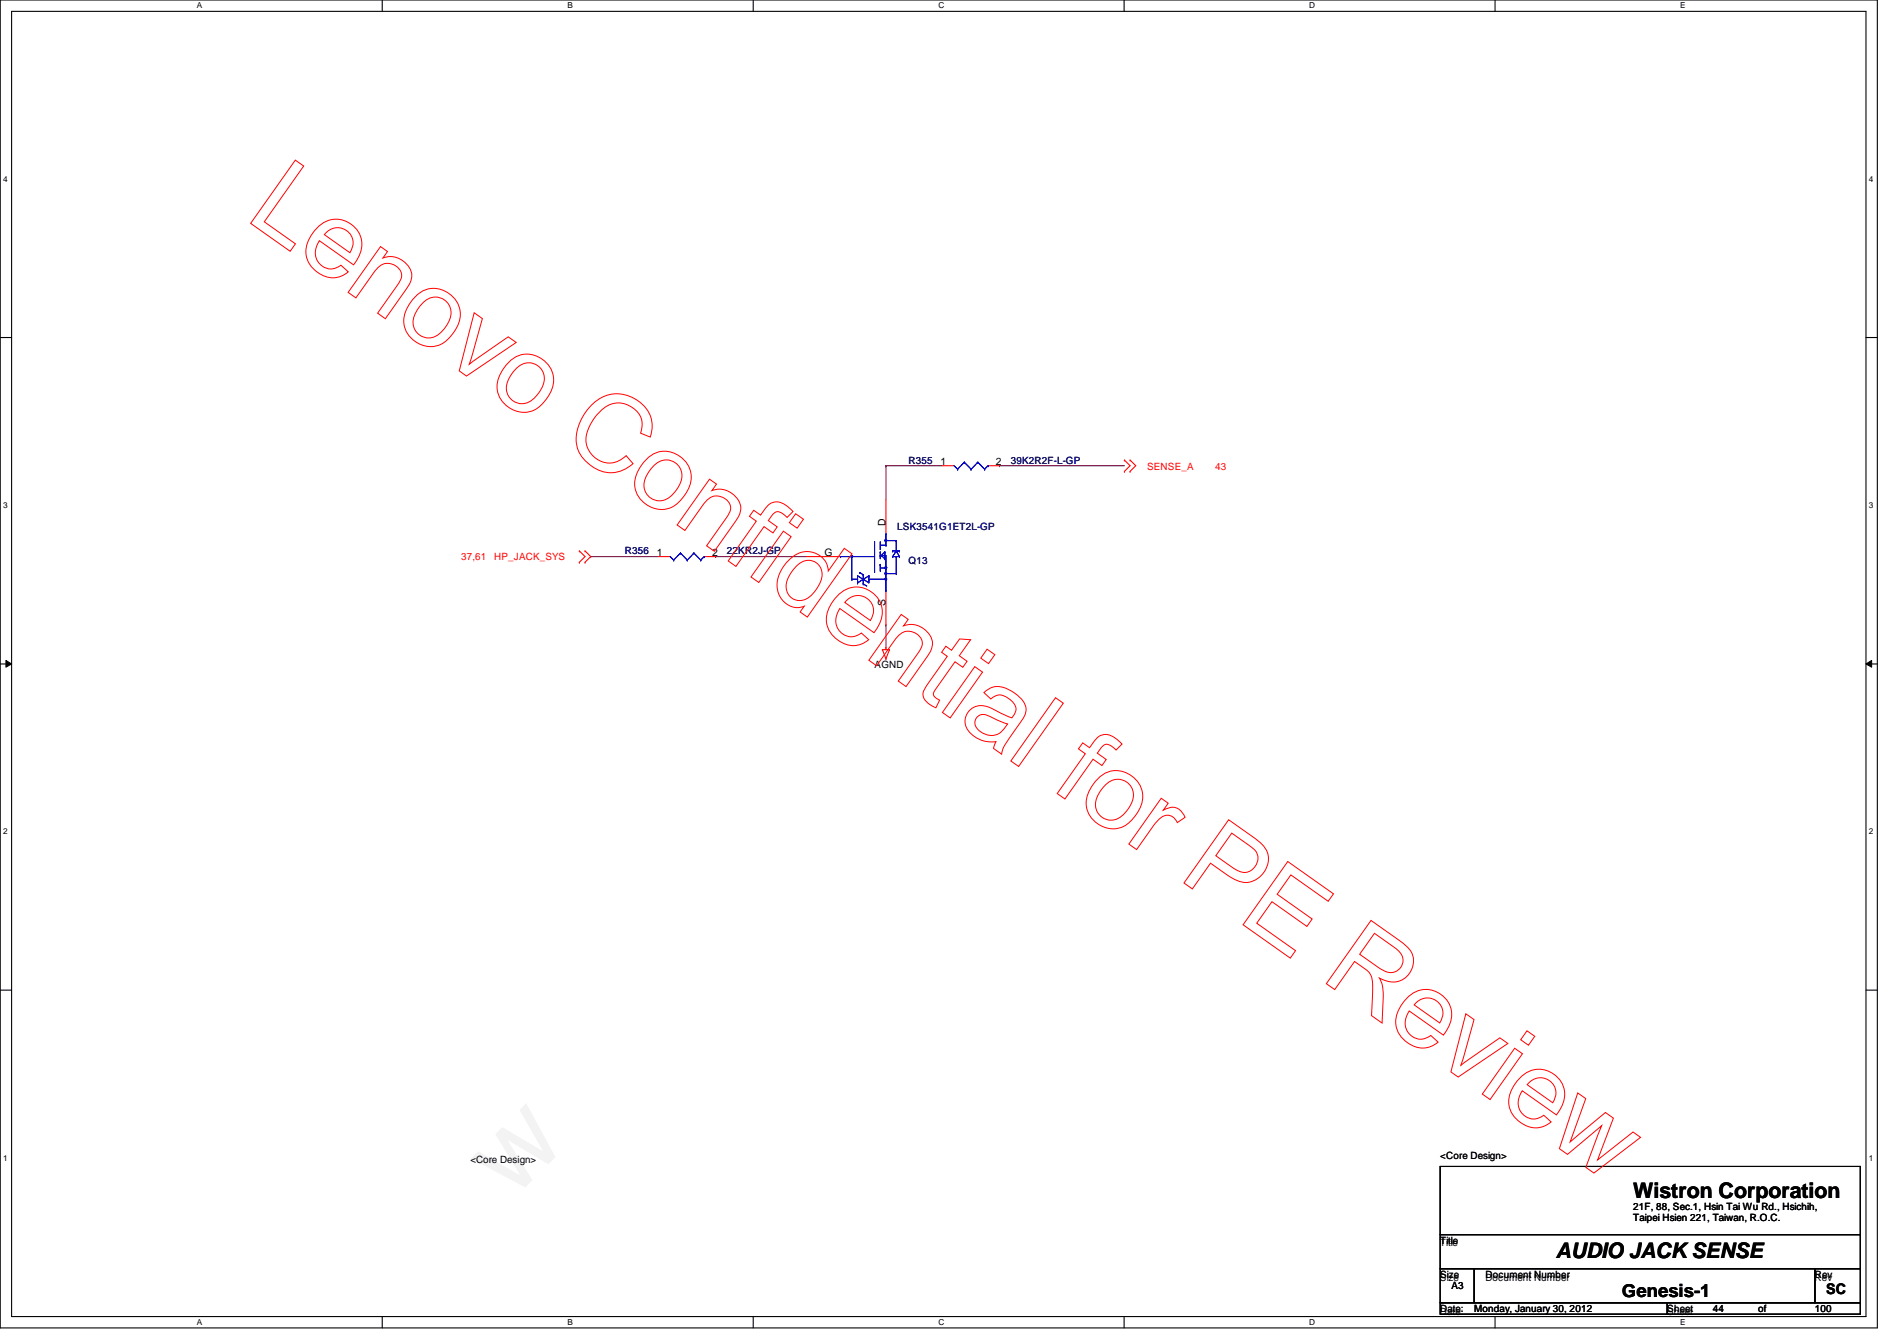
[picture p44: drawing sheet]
<svg xmlns="http://www.w3.org/2000/svg" width="297mm" height="210mm" viewBox="0 0 297 210" stroke-linecap="round" stroke-linejoin="round" font-family="sans-serif">
<defs><g id="words">
<g font-size="3.3">
<text x="255.7" y="187.5">Wistron Corporation</text>
<text x="243.6" y="196.8">AUDIO JACK SENSE</text>
</g>
<text font-size="2.8" x="254" y="203">Genesis-1</text>
<text font-size="2.3" x="286" y="202.5">SC</text>
<g font-size="1.6" fill="#000080">
<text x="142.3" y="72.6">R355</text>
<text x="158.3" y="72.6">39K2R2F-L-GP</text>
<text x="140.5" y="82.9">LSK3541G1ET2L-GP</text>
<text x="97.8" y="86.8">R356</text>
<text x="113.8" y="86.8">22KR2J-GP</text>
<text x="142.3" y="88.2">Q13</text>
</g>
<g font-size="1.6">
<text x="147.3" y="72.9">1</text>
<text x="156" y="72.9">2</text>
<text x="138.7" y="82.3" transform="rotate(-90 138.7 82.3)">D</text>
<text x="102.8" y="87.1">1</text>
<text x="111.5" y="87.1">2</text>
<text x="129.1" y="87.1">G</text>
<text x="138.7" y="94.8" transform="rotate(-90 138.7 94.8)">S</text>
<text x="136.9" y="104.6">AGND</text>
<text x="73.7" y="182.1">&lt;Core Design&gt;</text>
<text x="225.5" y="181.4">&lt;Core Design&gt;</text>
<text x="255.7" y="189.4">21F, 88, Sec.1, Hsin Tai Wu Rd., Hsichih,</text>
<text x="255.7" y="191.2">Taipei Hsien 221, Taiwan, R.O.C.</text>
<text x="225.5" y="195.1">Title</text>
<text x="225.5" y="194.7">Title</text>
<text x="225.5" y="200.4">Size</text>
<text x="225.5" y="200">Size</text>
<text x="227.3" y="201.8">A3</text>
<text x="232.6" y="200.4">Document Number</text>
<text x="232.6" y="200">Document Number</text>
<text x="284.1" y="200.4">Rev</text>
<text x="284.2" y="200">Rev</text>
<text x="225.5" y="205.8">Date:</text>
<text x="225.5" y="205.4">Date:</text>
<text x="230.8" y="205.4">Monday, January 30, 2012</text>
<text x="261" y="205.8">Sheet</text>
<text x="261.1" y="205.4">Sheet</text>
<text x="268.2" y="205.4">44</text>
<text x="275.3" y="205.4">of</text>
<text x="284.2" y="205.4">100</text>
</g>
<g font-size="1.6" fill="#f00">
<text x="179.6" y="73.6">SENSE_A</text>
<text x="190.3" y="73.6">43</text>
<text x="72.2" y="87.7">37,61</text>
<text x="77.4" y="87.7">HP_JACK_SYS</text>
</g>
<g font-size="1.3">
<text x="30.8" y="1.3">A</text>
<text x="88.9" y="1.3">B</text>
<text x="146.9" y="1.3">C</text>
<text x="205" y="1.3">D</text>
<text x="263.1" y="1.3">E</text>
<text x=".5" y="28.4">4</text>
<text x="292.6" y="28.4">4</text>
<text x=".5" y="79.5">3</text>
<text x="292.6" y="79.5">3</text>
<text x=".5" y="130.6">2</text>
<text x="292.6" y="130.6">2</text>
<text x=".5" y="181.7">1</text>
<text x="292.6" y="181.7">1</text>
<text x="30.8" y="207.4">A</text>
<text x="88.9" y="207.4">B</text>
<text x="146.9" y="207.4">C</text>
<text x="205" y="207.4">D</text>
<text x="263.1" y="207.4">E</text>
</g>
</g></defs>
<path d="M0 0h294v207.9h-294zM1.8 1.8h290.4v204.3h-290.4z" fill="none" stroke="#000" stroke-width=".17"/>
<g fill="#fff">
<path d="M30.8 .2h.8v1.4h-.8z"/>
<path d="M30.8 206.2h.8v1.4h-.8z"/>
</g>
<path d="M59.9 0v1.8M59.9 206.1v1.8" fill="none" stroke="#000" stroke-width=".17"/>
<g fill="#fff">
<path d="M88.9 .2h.8v1.4h-.8z"/>
<path d="M88.9 206.2h.8v1.4h-.8z"/>
</g>
<path d="M117.9 0v1.8M117.9 206.1v1.8" fill="none" stroke="#000" stroke-width=".17"/>
<g fill="#fff">
<path d="M146.9 .2h.9v1.4h-.9z"/>
<path d="M146.9 206.2h.9v1.4h-.9z"/>
</g>
<path d="M176 0v1.8M176 206.1v1.8" fill="none" stroke="#000" stroke-width=".17"/>
<g fill="#fff">
<path d="M205 .2h.9v1.4h-.9z"/>
<path d="M205 206.2h.9v1.4h-.9z"/>
</g>
<path d="M234.1 0v1.8M234.1 206.1v1.8" fill="none" stroke="#000" stroke-width=".17"/>
<g fill="#fff">
<path d="M263.1 .2h.8v1.4h-.8z"/>
<path d="M263.1 206.2h.8v1.4h-.8z"/>
<path d="M.5 27.3h.7v1.4h-.7z"/>
<path d="M292.6 27.3h.7v1.4h-.7z"/>
<path d="M.5 78.4h.7v1.4h-.7z"/>
<path d="M292.6 78.4h.7v1.4h-.7z"/>
</g>
<path d="M0 52.8h1.8M292.2 52.8h1.8" fill="none" stroke="#000" stroke-width=".17"/>
<g fill="#fff">
<path d="M.5 129.5h.7v1.4h-.7z"/>
<path d="M292.6 129.5h.7v1.4h-.7z"/>
</g>
<path d="M0 103.9h1.8M292.2 103.9h1.8" fill="none" stroke="#000" stroke-width=".17"/>
<path d="M.9 103.4l.9 .5-.9 .5zM292.2 103.9l.9-.5v1z" fill="#000"/>
<path d="M.9 103.4l.9 .5-.9 .5zM292.2 103.9l.9-.5v1z" fill="none" stroke="#000" stroke-width=".16"/>
<g fill="#fff">
<path d="M.5 180.5h.7v1.4h-.7z"/>
<path d="M292.6 180.5h.7v1.4h-.7z"/>
</g>
<path d="M0 155h1.8M292.2 155h1.8M225.5 182.6h65.8v10.7h-65.8zM225.5 193.3h65.8v5.3h-65.8zM225.5 198.6h5.3v5.3h-5.3zM230.8 198.6h53.4v5.3h-53.4zM284.2 198.6h7.1v5.3h-7.1zM225.5 203.9h35.6v1.8h-35.6zM261.1 203.9h30.2v1.8h-30.2z" fill="none" stroke="#000" stroke-width=".17"/>
<path d="M138.7 72.9h.1M138.7 72.9h8.9M138.7 72.9v5.3M156.5 72.9h.1M156.5 72.9h19.6M92.5 87.1h.1M92.5 87.1h10.7M112.1 87.1h.1M112.1 87.1h14.2M138.7 97.8h.1M138.7 97.8v3.5" fill="none" stroke="#800040" stroke-width=".17"/>
<g fill="none" stroke="#f00" stroke-width=".17">
<path d="M138.7 78.2v5.4M147.6 72.9h1.8M154.7 72.9h1.8M176.1 72h.1M176.1 73.8h.1M176.1 72l.8 .9-.8 .9M176.9 72h.1M176.9 73.8h.1M176.9 72l.9 .9-.9 .9M90.7 88h.1M90.7 86.2h.1M90.7 86.2l.9 .9-.9 .9"/>
<path d="M91.6 86.2h.1M91.6 88h.1M91.6 86.2l.9 .9-.9 .9M103.2 87.1h1.7M110.3 87.1h1.8M126.3 87.1h5.3M138.7 92.5v5.3M138.2 101.7h.1M138.2 101.7h1.1M138.2 101.7l.5 1.4M138.7 101.3h.1M138.7 103.1h.1"/>
<path d="M138.7 101.3v.4M139.3 101.7h.1M139.3 101.7l-.6 1.4"/>
</g>
<g fill="none" stroke="#00f" stroke-width=".17">
<path d="M149.4 72.9l.5 .5M149.9 73.4h.1M151 72.3h.1M151 72.3l-1.1 1.1M151 72.3l1.1 1.1M152.1 73.4h.1M153.1 72.3h.1M153.1 72.3l-1 1.1M153.1 72.3l1.1 1.1M154.2 73.4h.1M154.7 72.9h.1M154.7 72.9l-.5 .5"/>
<path d="M104.9 87.1l.6 .6M105.5 87.7h.1M106.5 86.6h.1M106.5 86.6l-1 1.1M106.5 86.6l1.1 1.1M107.6 87.7h.1M108.7 86.6h.1M108.7 86.6l-1.1 1.1M108.7 86.6l1 1.1M109.7 87.7h.1M110.3 87.1h.1M110.3 87.1l-.6 .6"/>
<path d="M131.6 87.1h.1M131.6 87.1h5.3M137.8 88.3h.1M137.8 85.9h.1M137.8 84.8v1.1M137.8 88.3v1.2M137.8 85.3h.9M137.8 88.9h.9M138.6 86.4h.1M138.6 86.4l-.6 .6M138.7 85.3h.1M138.7 83.6h.1"/>
<path d="M138.7 88.9h.1M138.7 92.5h.1M138.7 89.8h.1M138.7 83.6v1.7M138.7 87v5.5M138.7 84.6h1.6M138.7 89.8h1.6M139.8 86.2h.1M139.8 87.1h.1M139.8 86.2h1M139.8 87.1h1M140.3 84.6h.1"/>
<path d="M140.3 86.2h.1M140.3 89.8h.1M140.3 84.6v1.6M140.3 87.1v2.7M140.3 86.2l.5 .9M140.3 86.2l-.5 .9M140.8 86.2h.1M140.8 87.1h.1"/>
</g>
<path d="M138.6 88.8h.2v.2h-.2z" fill-rule="evenodd" fill="#00f"/>
<path d="M138.6 88.8h.2v.2h-.2z" fill="none" stroke="#00f" stroke-width=".17"/>
<path d="M138.6 84.5h.2v.2h-.2z" fill-rule="evenodd" fill="#00f"/>
<path d="M138.6 84.5h.2v.2h-.2z" fill="none" stroke="#00f" stroke-width=".17"/>
<path d="M138.6 89.7h.2v.2h-.2z" fill-rule="evenodd" fill="#00f"/>
<g fill="none" stroke="#00f" stroke-width=".17">
<path d="M133.4 90.7h.9M134.3 91.2h.1M134.3 90.7h.1M134.3 90.1h.1M134.3 90.1v1.1M134.3 90.1l1.8 1.1v-1.1M134.6 89.6h.1M134.6 89.6l.6 .4M135.2 90.7h.1M135.2 91.4h.1M135.2 90h.1M135.2 91.4l.5 .3"/>
<path d="M135.2 90v1.4M136.1 90.1h.1M136.1 90.7h.1M136.1 90.1l-1.8 1.1M136.1 90.7h2.6M136.9 89.5h.1M136.9 84.8v4.7M137.8 86.4h.1M137.8 87h.1M137.8 86.4v1.1M137.8 87h.9M138 87h.1"/>
<path d="M138 87l.6 .5M138.6 87.5h.1M138.6 86.4v1.1M138.6 89.7h.2v.2h-.2z"/>
</g>
<path d="M138.6 90.5h.2v.3h-.2z" fill-rule="evenodd" fill="#00f"/>
<path d="M138.6 90.5h.2v.3h-.2z" fill="none" stroke="#00f" stroke-width=".17"/>
<path d="M133.3 87h.2v.2h-.2z" fill-rule="evenodd" fill="#00f"/>
<g fill="none" stroke="#00f" stroke-width=".17">
<path d="M131.6 87.1h.1M131.6 87.1h5.3M133.3 87h.2v.2h-.2zM133.4 90.7h.1M133.4 87.1v3.6M137.8 88.3h.1M137.8 85.9h.1M137.8 84.8v1.1M137.8 88.3v1.2M137.8 85.3h.9M137.8 88.9h.9M138.6 86.4h.1"/>
<path d="M138.6 86.4l-.6 .6M138.7 85.3h.1M138.7 83.6h.1M138.7 88.9h.1M138.7 92.5h.1M138.7 89.8h.1M138.7 83.6v1.7M138.7 87v5.5M138.7 84.6h1.6M138.7 89.8h1.6M139.8 86.2h.1M139.8 87.1h.1"/>
<path d="M139.8 86.2h1M139.8 87.1h1M140.3 84.6h.1M140.3 86.2h.1M140.3 89.8h.1M140.3 84.6v1.6M140.3 87.1v2.7M140.3 86.2l.5 .9M140.3 86.2l-.5 .9M140.8 86.2h.1M140.8 87.1h.1"/>
</g>
<path d="M138.6 88.8h.2v.2h-.2z" fill-rule="evenodd" fill="#00f"/>
<path d="M138.6 88.8h.2v.2h-.2z" fill="none" stroke="#00f" stroke-width=".17"/>
<path d="M138.6 84.5h.2v.2h-.2z" fill-rule="evenodd" fill="#00f"/>
<path d="M138.6 84.5h.2v.2h-.2z" fill="none" stroke="#00f" stroke-width=".17"/>
<path d="M138.6 89.7h.2v.2h-.2z" fill-rule="evenodd" fill="#00f"/>
<g fill="none" stroke="#00f" stroke-width=".17">
<path d="M133.4 90.7h.9M134.3 91.2h.1M134.3 90.7h.1M134.3 90.1h.1M134.3 90.1v1.1M134.3 90.1l1.8 1.1v-1.1M134.6 89.6h.1M134.6 89.6l.6 .4M135.2 90.7h.1M135.2 91.4h.1M135.2 90h.1M135.2 91.4l.5 .3"/>
<path d="M135.2 90v1.4M136.1 90.1h.1M136.1 90.7h.1M136.1 90.1l-1.8 1.1M136.1 90.7h2.6M136.9 89.5h.1M136.9 84.8v4.7M137.8 86.4h.1M137.8 87h.1M137.8 86.4v1.1M137.8 87h.9M138 87h.1"/>
<path d="M138 87l.6 .5M138.6 87.5h.1M138.6 86.4v1.1M138.6 89.7h.2v.2h-.2z"/>
</g>
<path d="M138.6 90.5h.2v.3h-.2z" fill-rule="evenodd" fill="#00f"/>
<path d="M138.6 90.5h.2v.3h-.2z" fill="none" stroke="#00f" stroke-width=".17"/>
<path d="M133.3 87h.2v.2h-.2z" fill-rule="evenodd" fill="#00f"/>
<path d="M133.3 87h.2v.2h-.2zM133.4 90.7h.1M133.4 87.1v3.6" fill="none" stroke="#00f" stroke-width=".17"/>
<g fill="none" stroke="#f00" stroke-width=".16">
<path d="M46.2 25.1l1.4 .9-6.2 8.7 4.9 3.5-.9 1.1-6.2-4.3zM49.8 35.5a4 4 0 0 1 5.4-.2 4 4 0 0 1 .7 5.3l-.5 .9-5.4-3.8a2.7 2.7 0 0 0 1.5 4.4h.3a2.86 2.86 0 0 0 1.6-.6l1.1 1.1a3.8 3.8 0 0 1-5.2-.3 4 4 0 0 1-.4-5.8zM51.1 36.4a2.44 2.44 0 0 1 3.3-.2 2.44 2.44 0 0 1 .4 3.4l-4-2.9zM59.6 38.6l1.1 .8-.7 1a3.4 3.4 0 0 1 4.5 3l-.2 .6-.4 .7-3.6 5.2-1.2-.9 3.1-4.3a1.9 1.9 0 0 0 .4-2.4 2.25 2.25 0 0 0-3.7-.1l-3.2 4.4-1.2-.8zM65.1 46.3a4.1 4.1 0 0 1 5.7 0 4.1 4.1 0 0 1 .3 5.7 4.1 4.1 0 0 1-5.1 2 4.1 4.1 0 0 1-2.7-4.7l.7-1.5zM66.3 47.3a2.5 2.5 0 0 1 3.3-.3 2.5 2.5 0 0 1 .7 3.2 3.9 3.9 0 0 1-3.2 2.7 2.56 2.56 0 0 1-2.3-1.5 2.56 2.56 0 0 1 .4-2.7zM74.3 49l1.2 .9-2 7.1 6.1-4.3 1.2 .9-7.8 5.3-1.1-.8zM79.7 56.6a4.1 4.1 0 0 1 5.7 0 4.1 4.1 0 0 1 .3 5.7 4.1 4.1 0 0 1-5 2 4.1 4.1 0 0 1-2.8-4.7l.7-1.5zM81 57.6a2.5 2.5 0 0 1 3.2-.3 2.5 2.5 0 0 1 .7 3.2 3.9 3.9 0 0 1-3.2 2.7 2.56 2.56 0 0 1-2.2-1.5 2.56 2.56 0 0 1 .3-2.7zM92.5 63.6a5.5 5.5 0 0 1 5.7-1.7 5.5 5.5 0 0 1 3.9 4.4v1.1l-.3 1-1.5-.6a3.3 3.3 0 0 0-2.1-4.4 3.8 3.8 0 0 0-4.5 1.3 5.7 5.7 0 0 0-1.8 5.1 3.6 3.6 0 0 0 6.1 1.5l1.1 1.3a5.1 5.1 0 0 1-7.4-.4 5.2 5.2 0 0 1-.8-6.2l.8-1.5zM101.3 71.8a4.1 4.1 0 0 1 5.6 0 4.1 4.1 0 0 1 .3 5.7 4.1 4.1 0 0 1-5 2 4.1 4.1 0 0 1-2.7-4.7l.6-1.5zM102.5 72.8a2.5 2.5 0 0 1 3.3-.3 2.5 2.5 0 0 1 .7 3.2 3.9 3.9 0 0 1-3.3 2.7 2.56 2.56 0 0 1-2.2-1.5 2.56 2.56 0 0 1 .4-2.7z"/>
<path d="M111.1 75l1.1 .8-.7 1a3.4 3.4 0 0 1 4.5 3l-.1 .6-.4 .8-3.6 5.1-1.3-.9 3.1-4.3a1.9 1.9 0 0 0 .5-2.4 2.25 2.25 0 0 0-3.8-.1l-3.2 4.4-1.2-.8zM118 79.9l1.1 .7 .5-.7a2.24 2.24 0 0 1 3.8-.6l.8 .8-1 .9a1.79 1.79 0 0 0-1.8-.8l-.4 .3-.7 1 1.4 1-.7 .9-1.4-1-4.4 6.3-1.2-.9 4.4-6.2-1-.8zM122.7 83.1l1.2 .9-5.1 7.2-1.2-.9zM123.4 87.8a3.6 3.6 0 0 1 6 .3l.3 1.3 2.5-3.6 1.2 .9-7 9.9-1.1-.8 .6-.9a3.3 3.3 0 0 1-4.2-3.5 5.7 5.7 0 0 1 1.7-3.6zM124.6 80.4l1.2 .9-1 1.4-1.2-.9zM124.8 88.5a2.23 2.23 0 0 1 2.9-.5 2.23 2.23 0 0 1 .9 2.8 4.8 4.8 0 0 1-3 3.2 2.26 2.26 0 0 1-2.2-1.1 2.26 2.26 0 0 1 0-2.4l.6-1zM131.3 93.1a4 4 0 0 1 5.4-.2 4 4 0 0 1 .7 5.3l-.5 .8-5.4-3.7a2.7 2.7 0 0 0 1.4 4.3l.4 .1a2.85 2.85 0 0 0 1.6-.6l1.1 1a3.8 3.8 0 0 1-5.2-.3 4 4 0 0 1-.4-5.7zM132.6 94a2.44 2.44 0 0 1 3.3-.2 2.44 2.44 0 0 1 .4 3.3l-4-2.8zM141.1 96.2l1.1 .7-.7 1.1a3.4 3.4 0 0 1 4.5 3l-.1 .5-.4 .8-3.6 5.2-1.2-.9 3-4.4a1.9 1.9 0 0 0 .5-2.3 2.25 2.25 0 0 0-3.8-.1l-3.1 4.4-1.3-.9zM148.1 101.2l.9 .6 1.3-1.8 1.7 .1-1.8 2.5 1.2 .9-.6 1-1.3-.9-2.9 4.2a.9 .9 0 0 0-.3 1.2l.8 .6-.6 1.2a2.87 2.87 0 0 1-2-2.1l.1-.5 .5-.9 3.2-4.6-.9-.6zM152.6 104.3l1.2 .9-5 7.2-1.2-.9zM153.1 112.2a1.6 1.6 0 0 1 2 0l1.4 .7 1.3 .4a2.91 2.91 0 0 1-2.5 1.8 2.78 2.78 0 0 1-2.6-1.8l.1-.7z"/>
<path d="M154.1 108.4a3.2 3.2 0 0 1 4.4-.2 3.7 3.7 0 0 1 2.2 2.8l-.3 1.2-1.8 2.6a6.9 6.9 0 0 0-1.8 3.3l-1.2-.9 .4-1.1a4.4 4.4 0 0 1-4.8-2.7 2.57 2.57 0 0 1 1-2.5 2.57 2.57 0 0 1 2.8-.1l3.4 1.6a1.66 1.66 0 0 0-.1-2.8 2.15 2.15 0 0 0-2.5-.7l-.7 .5zM154.6 101.6l1.2 .9-1 1.4-1.2-.9zM165.3 109.2l1.2 .9-7 9.9-1.2-.9zM169.5 116.3l1.1 .7 .5-.7a2.24 2.24 0 0 1 3.8-.6l.8 .8-.9 .9a1.79 1.79 0 0 0-1.9-.8l-.4 .3-.7 1 1.4 1-.7 .9-1.3-1-4.4 6.3-1.3-.9 4.4-6.2-1-.8zM172 121.8a4.1 4.1 0 0 1 5.6 0 4.1 4.1 0 0 1 .3 5.6 4.1 4.1 0 0 1-5 2.1 4.1 4.1 0 0 1-2.7-4.7l.6-1.5zM173.2 122.8a2.5 2.5 0 0 1 3.3-.3 2.5 2.5 0 0 1 .7 3.2 3.9 3.9 0 0 1-3.3 2.7 2.56 2.56 0 0 1-2.2-1.5 2.56 2.56 0 0 1 .4-2.7zM181.8 125l1.1 .7-.7 1.1a2.13 2.13 0 0 1 3.4 1.1l-1.3 .9a1.63 1.63 0 0 0-2.8-.6l-.9 1-2.6 3.8-1.2-.9zM192.4 128.3l3.7 2.7a5.1 5.1 0 0 1 2.5 3.1 3.8 3.8 0 0 1-3.9 4l-1-.3a18.8 18.8 0 0 1-4.2-2.7l-2.8 4-1.3-.9zM192.9 130.4l2.5 1.8a2.55 2.55 0 0 1 1.6 2.1 2.19 2.19 0 0 1-1.3 2 2.19 2.19 0 0 1-2.3-.3l-3-2.1zM201.6 134.9l7.2 5-.8 1.2-5.9-4.2-2.1 3.1 5.5 3.8-.9 1.2-5.4-3.9-2.4 3.4 6.1 4.3-.9 1.2-7.4-5.2zM214.7 144.1l4.4 3.1a4.1 4.1 0 0 1 2.2 3.2 3.3 3.3 0 0 1-4.8 2.9l-.5-.2a5.5 5.5 0 0 1 .6 3.1l-.2 3.9-1.6-1.1 .1-4.4a3 3 0 0 0-1.3-3l-1.5-1.1-3.1 4.4-1.3-.9zM215.2 146.1l3.1 2.2a2.31 2.31 0 0 1 1.4 2.3 1.99 1.99 0 0 1-3.2 1.3l-3.6-2.5z"/>
<path d="M220.5 156.1a4 4 0 0 1 5.4-.3 4 4 0 0 1 .7 5.4l-.6 .8-5.3-3.8a2.7 2.7 0 0 0 1.4 4.4l.4 .1a2.85 2.85 0 0 0 1.5-.6l1.2 1a3.8 3.8 0 0 1-5.3-.3 4 4 0 0 1-.3-5.7zM221.7 157a2.44 2.44 0 0 1 3.4-.2 2.44 2.44 0 0 1 .3 3.3l-4-2.8zM229.5 158.7l1.3 .9-2 7.1 6.1-4.2 1.2 .8-7.8 5.3-1.1-.8zM237.2 164.1l1.2 .8-5.1 7.2-1.2-.8zM238.2 168.6a4 4 0 0 1 5.4-.3 4 4 0 0 1 .7 5.4l-.6 .8-5.3-3.8a2.7 2.7 0 0 0 1.4 4.4l.4 .1a2.86 2.86 0 0 0 1.5-.6l1.2 1a3.8 3.8 0 0 1-5.3-.3 4 4 0 0 1-.3-5.7zM239.1 161.4l1.2 .8-1 1.4-1.2-.9zM239.4 169.5a2.44 2.44 0 0 1 3.4-.2 2.44 2.44 0 0 1 .3 3.3l-4-2.8zM247 171.1l1.3 .9-2.4 6.7 5.5-4.6 1.2 .9-2.4 6.6 5.5-4.4 1.2 .8-7.3 5.6-1.3-.9 2.5-6.5-5.4 4.5-1.2-.9z"/>
</g>
<use href="#words"/>
</svg>
